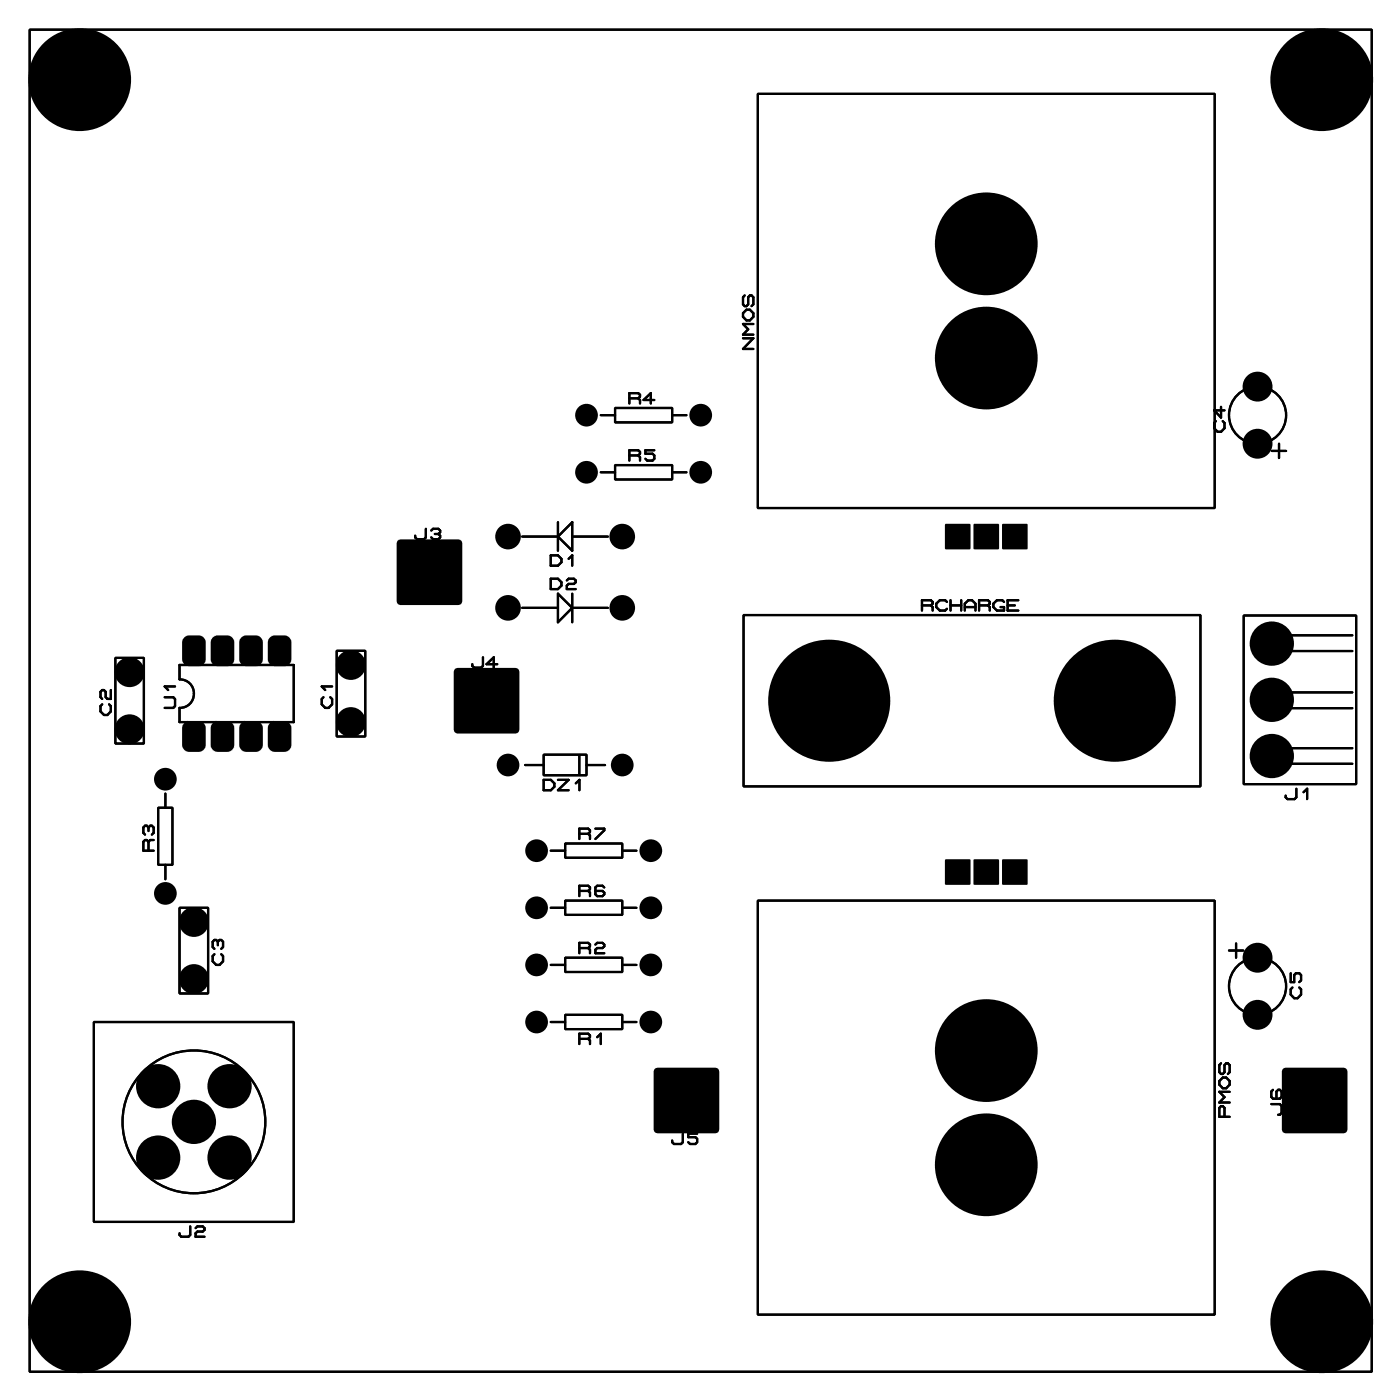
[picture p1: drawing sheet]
<svg xmlns="http://www.w3.org/2000/svg" width="125mm" height="125mm" viewBox="0 0 125 125" stroke-linecap="round" stroke-linejoin="round" font-family="sans-serif">
<g fill="#000">
<path d="M16.3 56.8l.4-.3h.9a.65 .65 0 0 1 .7 .7v1.4a.65 .65 0 0 1-.7 .7h-.7a.65 .65 0 0 1-.7-.7v-1.5z" fill-rule="evenodd"/>
<path d="M18.9 56.8l.4-.3h.9a.65 .65 0 0 1 .6 .7v1.4a.65 .65 0 0 1-.6 .7h-.8a.65 .65 0 0 1-.7-.7v-1.5z" fill-rule="evenodd"/>
<path d="M21.4 56.8l.4-.3h.9a.65 .65 0 0 1 .7 .7v1.4a.65 .65 0 0 1-.7 .7h-.8a.65 .65 0 0 1-.6-.7v-1.5z" fill-rule="evenodd"/>
<path d="M24 56.8l.3-.3h1a.65 .65 0 0 1 .6 .7v1.4a.65 .65 0 0 1-.6 .7h-.8a.65 .65 0 0 1-.7-.7v-1.5z" fill-rule="evenodd"/>
<path d="M35.4 48.1l.2-.1h5.1a.38 .38 0 0 1 .4 .4v5a.38 .38 0 0 1-.4 .4h-5a.38 .38 0 0 1-.4-.4v-5.1z" fill-rule="evenodd"/>
<path d="M40.4 59.5l.3-.1h5.1a.38 .38 0 0 1 .4 .4v5.1a.38 .38 0 0 1-.4 .3h-5.1a.38 .38 0 0 1-.3-.3v-5.2z" fill-rule="evenodd"/>
<path d="M84.1 46.6h2.2v2.2h-2.2z" fill-rule="evenodd"/>
<path d="M86.6 46.6h2.2v2.2h-2.2z" fill-rule="evenodd"/>
<path d="M89.2 46.6h2.2v2.2h-2.2z" fill-rule="evenodd"/>
<path d="M16.3 64.4l.4-.3h.9a.65 .65 0 0 1 .7 .7v1.4a.65 .65 0 0 1-.7 .7h-.7a.65 .65 0 0 1-.7-.7v-1.5z" fill-rule="evenodd"/>
<path d="M18.9 64.4l.4-.3h.9a.65 .65 0 0 1 .6 .7v1.4a.65 .65 0 0 1-.6 .7h-.8a.65 .65 0 0 1-.7-.7v-1.5z" fill-rule="evenodd"/>
<path d="M21.4 64.4l.4-.3h.9a.65 .65 0 0 1 .7 .7v1.4a.65 .65 0 0 1-.7 .7h-.8a.65 .65 0 0 1-.6-.7v-1.5z" fill-rule="evenodd"/>
<path d="M24 64.4l.3-.3h1a.65 .65 0 0 1 .6 .7v1.4a.65 .65 0 0 1-.6 .7h-.8a.65 .65 0 0 1-.7-.7v-1.5z" fill-rule="evenodd"/>
<path d="M84.1 76.5h2.2v2.2h-2.2z" fill-rule="evenodd"/>
<path d="M86.6 76.5h2.2v2.2h-2.2z" fill-rule="evenodd"/>
<path d="M89.2 76.5h2.2v2.2h-2.2z" fill-rule="evenodd"/>
<path d="M58.2 95.1l.3-.1h5.1a.38 .38 0 0 1 .4 .3v5.1a.38 .38 0 0 1-.4 .4h-5.1a.38 .38 0 0 1-.4-.4v-5.1z" fill-rule="evenodd"/>
<path d="M114.1 95.1l.3-.1h5.1a.38 .38 0 0 1 .4 .3v5.1a.38 .38 0 0 1-.4 .4h-5.1a.38 .38 0 0 1-.4-.4v-5.1z" fill-rule="evenodd"/>
<circle cx="7.1" cy="7.1" r="4.6"/>
<circle cx="117.6" cy="7.1" r="4.6"/>
<circle cx="52.2" cy="36.9" r="1.01"/>
<circle cx="62.3" cy="36.9" r="1.01"/>
<circle cx="87.7" cy="21.7" r="4.6"/>
<circle cx="87.7" cy="31.8" r="4.6"/>
<circle cx="111.9" cy="39.5" r="1.33"/>
<circle cx="111.9" cy="34.4" r="1.33"/>
<circle cx="11.5" cy="59.8" r="1.33"/>
<circle cx="31.2" cy="59.2" r="1.33"/>
<circle cx="45.2" cy="54.1" r="1.14"/>
<circle cx="45.2" cy="47.7" r="1.14"/>
<circle cx="52.2" cy="42" r="1.01"/>
<circle cx="55.3" cy="47.7" r="1.14"/>
<circle cx="55.3" cy="54.1" r="1.14"/>
<circle cx="62.3" cy="42" r="1.01"/>
<circle cx="113.1" cy="57.2" r="1.97"/>
<circle cx="11.5" cy="64.9" r="1.33"/>
<circle cx="14.7" cy="79.5" r="1.01"/>
<circle cx="14.7" cy="69.3" r="1.01"/>
<circle cx="31.2" cy="64.2" r="1.33"/>
<circle cx="45.2" cy="68.1" r="1.01"/>
<circle cx="47.7" cy="75.7" r="1.01"/>
<circle cx="55.3" cy="68.1" r="1.01"/>
<circle cx="57.9" cy="75.7" r="1.01"/>
<circle cx="73.8" cy="62.3" r="5.4"/>
<circle cx="99.2" cy="62.3" r="5.4"/>
<circle cx="113.1" cy="62.2" r="1.97"/>
<circle cx="113.1" cy="67.2" r="1.97"/>
<circle cx="14.1" cy="96.6" r="1.97"/>
<circle cx="17.2" cy="99.8" r="1.97"/>
<circle cx="17.2" cy="87.1" r="1.33"/>
<circle cx="17.2" cy="82" r="1.33"/>
<circle cx="20.4" cy="96.6" r="1.97"/>
<circle cx="47.7" cy="80.8" r="1.01"/>
<circle cx="47.7" cy="85.8" r="1.01"/>
<circle cx="47.7" cy="90.9" r="1.01"/>
<circle cx="57.9" cy="80.8" r="1.01"/>
<circle cx="57.9" cy="85.8" r="1.01"/>
<circle cx="57.9" cy="90.9" r="1.01"/>
<circle cx="87.7" cy="93.4" r="4.6"/>
<circle cx="111.9" cy="85.2" r="1.33"/>
<circle cx="111.9" cy="90.3" r="1.33"/>
<circle cx="7.1" cy="117.6" r="4.6"/>
<circle cx="14.1" cy="103" r="1.97"/>
<circle cx="20.4" cy="103" r="1.97"/>
<circle cx="87.7" cy="103.6" r="4.6"/>
<circle cx="117.6" cy="117.6" r="4.6"/>
</g>
<g fill="none" stroke="#000" stroke-width=".2">
<path d="M2.6 2.6h119.4v119.4h-119.4zM67.4 8.3h40.6v36.9h-40.6zM53.4 36.9h1.3M54.7 36.3h5.1v1.3h-5.1zM56 35.4h.8M56.8 35.4l.1-.1v-.2l-.1-.1h-.8v.9M56.8 35.4l.1 .2v.3M58.2 35.6h-1l.7-.6v.9M59.8 36.9h1.3M66.1 30.1h.9l-.9 .9h.9M66.1 27.9l.3-.4h.3l.3 .4v.3l-.3 .3h-.3l-.3-.3zM66.2 26.3l-.1 .1v.7l.1 .1h.2l.1-.1v-.7l.2-.1h.1l.2 .1v.7l-.2 .1"/>
<path d="M67 28.8h-.9l.4 .5-.4 .5h.9M108.1 37.5l-.1 .1v.5l.3 .3h.3l.3-.3v-.5l-.1-.1M108.6 36.2v.9l-.6-.6h.9M113.8 39.5v1.2M10.3 58.5h2.5v7.6h-2.5zM16 59.1h10.1v5.1h-10.1v-1.2a1.27 1.27 0 0 0 1.3-1.3 1.27 1.27 0 0 0-1.3-1.3zM29.9 57.9h2.6v7.6h-2.6zM35.7 48.4h5v5h-5zM37.9 47v.8l-.2 .2h-.6l-.2-.2v-.2M38.4 47.2l.1-.2h.5l.1 .2v.1l-.1 .2M38.7 47.5h.3M39 47.5l.1 .1v.2l-.1 .2h-.5l-.1-.2"/>
<path d="M40.7 59.8h5.1v5.1h-5.1zM43 58.5v.7l-.2 .2h-.6l-.2-.2v-.1M44.2 59.1h-.9l.6-.6v.9M46.4 47.7h3.2M46.4 54.1h3.2M49 49.4h.6l.3 .3v.3l-.3 .3h-.6zM49 51.5h.6l.3 .3v.3l-.3 .3h-.6zM49.6 46.4v2.6M49.6 52.8l1.3 1.3-1.3 1.2zM50.4 51.6l.2-.1h.4l.2 .1v.2l-.2 .1h-.4l-.2 .2v.3h.8M50.6 49.7l.3-.3v.9M50.9 46.4v2.6l-1.3-1.3z"/>
<path d="M50.9 52.8v2.5M50.9 47.7h3.2M50.9 54.1h3.2M53.4 42h1.3M54.7 41.4h5.1v1.2h-5.1zM56 40.5h.8M56.8 40.5l.1-.1v-.2l-.1-.2h-.8v1M56.8 40.5l.1 .2v.3M58.2 40h-.8v.4h.6l.2 .1v.3l-.2 .2h-.4l-.2-.2M59.8 42h1.3M66.1 54.7h40.7v15.2h-40.7zM82 53.8h.8"/>
<path d="M82.8 53.8l.2-.1v-.2l-.2-.1h-.8v.9M82.8 53.8l.2 .2v.3M84.2 53.5l-.1-.1h-.5l-.3 .3v.3l.3 .3h.5l.1-.2M84.5 53.8h1M84.5 53.4v.9M85.5 53.4v.9M85.8 54.3v-.6l.3-.3h.4l.3 .3v.6M85.8 54h1M87.1 53.8h.8M87.9 53.8l.1-.1v-.2l-.1-.1h-.8v.9M87.9 53.8l.1 .2v.3M89.3 53.5l-.2-.1h-.4l-.3 .3v.3l.3 .3h.6v-.3h-.3"/>
<path d="M89.6 53.8h.7M90.6 53.4h-1v.9h1M110.6 54.7h10v15h-10zM113.1 40.1h1.3M114.8 57.9h5.5M114.8 56.5h5.5M9.1 62.6l-.2 .2v.5l.3 .3h.3l.4-.3v-.5l-.2-.2M9.9 61.4v.8h-.4l-.1-.2v-.5l-.2-.1h-.1l-.2 .1v.5l.2 .2M13.2 74.9l-.1-.2h-.2l-.2 .2v.8h1M13.2 73.6l-.1-.2h-.2l-.2 .2v.5l.2 .1M13.2 73.6v.3M13.2 74.9v.8"/>
<path d="M13.2 73.6l.2-.2h.1l.2 .2v.5l-.2 .1M13.7 74.7h-.3l-.2 .2M14.1 71.8h1.2v5.1h-1.2zM14.6 62h.8l.2 .2v.6l-.2 .2h-.8M14.7 70.6v1.2M14.7 76.9v1.3M15.6 61.1h-1l.4 .3M28.8 62l-.2 .2v.4l.3 .4h.3l.3-.4v-.4l-.1-.2M29.5 61.1h-.9l.3 .3M46.7 68h1.7M48.4 67.1h3.8v1.9h-3.8zM48.4 69.4h.6l.3 .3v.3l-.3 .3h-.6z"/>
<path d="M49 75.7h1.3M49.6 69.4h1l-1 .9h1M50.3 75h5v1.3h-5zM51.2 69.7l.3-.3v.9M51.5 67.2v1.7M51.5 74.2h.8M51.5 79.2h.8M52.2 68h1.6M52.3 74.2l.2-.2v-.1l-.2-.2h-.8v.9M52.3 79.2l.2-.1v-.2l-.2-.1h-.8v.9M52.3 74.2l.2 .1v.3M52.3 79.2l.2 .2v.3"/>
<path d="M53 73.7h.7v.2l-.7 .7M53.7 78.9l-.1-.1h-.5l-.1 .1v.6l.1 .2h.5l.1-.2v-.1l-.1-.2h-.6M55.3 75.7h1.3M114.8 67.9h5.5M114.8 66.5h5.5M114.8 63h5.5M114.8 61.6h5.5M115.3 70.2v.7l-.2 .2h-.6l-.1-.2v-.1M115.9 70.5l.4-.3v.9M8.3 90.9h17.8v17.8h-17.8zM16 80.7h2.5v7.7h-2.5zM19.1 84.9l-.2 .1v.5l.3 .3h.3l.3-.3v-.5l-.1-.1"/>
<path d="M19.4 83.8l.1-.2h.2l.1 .2v.4l-.1 .2M19.4 83.8l-.2-.2h-.1l-.2 .2v.4l.2 .2M19.4 83.8v.3M49 85.8h1.3M49 90.9h1.3M49 80.7h1.3M50.3 85.2h5v1.3h-5zM50.3 90.3h5v1.2h-5zM50.3 80.1h5v1.3h-5zM51.5 84.3h.8M51.5 92.4h.8M52.3 84.3l.2-.1v-.2l-.2-.1h-.8v.9"/>
<path d="M52.3 92.4l.2-.1v-.2l-.2-.2h-.8v1M52.3 84.3l.2 .2v.3M52.3 92.4l.2 .2v.3M53 84l.1-.1h.5l.1 .1v.2l-.1 .1h-.5l-.1 .2v.3h.7M53.1 92.3l.3-.4v1M55.3 85.8h1.3M55.3 90.9h1.3M55.3 80.7h1.3M58.5 95.3h5.1v5.1h-5.1zM67.4 80.1h40.6v36.8h-40.6zM108.6 94.6l-.1 .1v.7l.1 .1h.2l.1-.1v-.7l.2-.1h.1l.2 .1v.7l-.2 .1M108.8 95.8h.3l.3 .4v.3l-.3 .3h-.3l-.3-.3v-.3z"/>
<path d="M108.9 99.3v-.8l-.1-.1h-.2l-.1 .1v.8h.9M109.3 84.5h1.3M109.4 97.1h-.9l.4 .5-.4 .5h.9M109.9 83.9v1.3M113.1 98.2h.7l.2 .2v.6l-.2 .2h-.1M113.2 96.9l-.1 .2v.5l.1 .1h.6l.2-.1v-.5l-.2-.2h-.1l-.2 .2v.6M114.4 95.3h5.1v5.1h-5.1zM114.8 86.6v.8h.3v-.7l.2-.1h.3l.1 .1v.5l-.1 .2M115 87.8l-.2 .2v.5l.3 .3h.3l.3-.3v-.5l-.1-.2M16.9 109.1v.7l-.1 .2h-.7l-.1-.2v-.1M17.4 109.2l.2-.1h.4l.2 .1v.2l-.2 .1h-.4l-.2 .2v.3h.8M60.7 100.8v.8l-.1 .2h-.7l-.1-.2v-.2"/>
<path d="M62 100.8h-.8v.3h.6l.2 .2v.3l-.2 .2h-.4l-.2-.2"/>
<circle cx="111.9" cy="36.9" r="2.54"/>
<circle cx="17.2" cy="99.8" r="6.4"/>
<circle cx="111.9" cy="87.7" r="2.54"/>
</g>
</svg>
